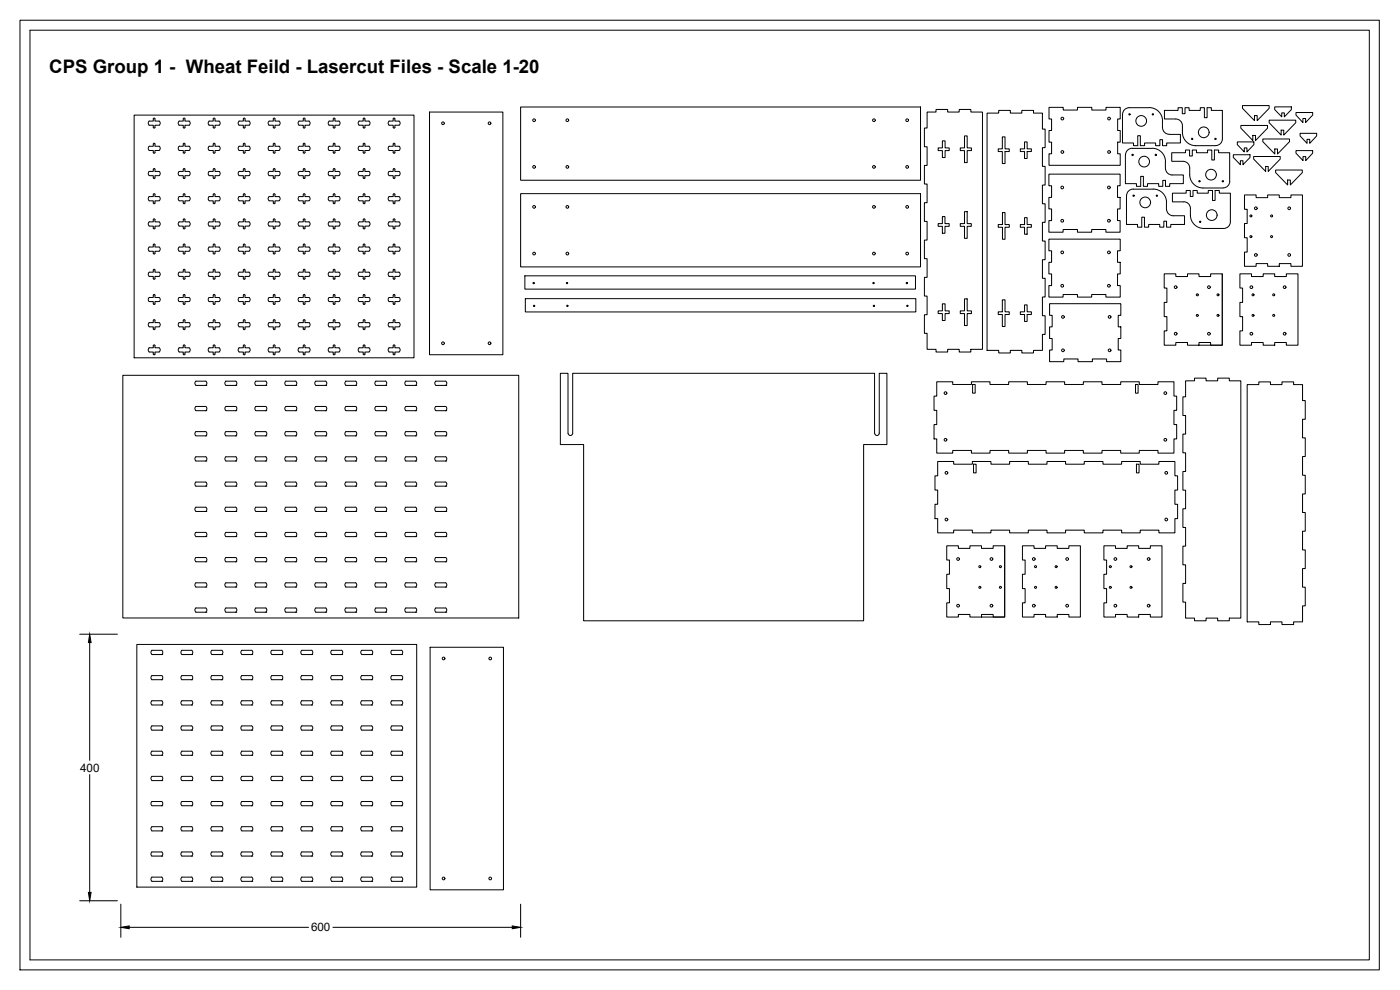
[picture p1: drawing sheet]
<svg xmlns="http://www.w3.org/2000/svg" width="420mm" height="297mm" viewBox="0 0 420 297" stroke-linecap="round" stroke-linejoin="round" font-family="sans-serif">
<defs><g id="words">
<text font-size="5.6" x="14.8" y="21.9">CPS Group 1 - Wheat Feild - Lasercut Files - Scale 1-20</text>
<g font-size="3.5">
<text x="24.1" y="231.5">400</text>
<text x="93.3" y="279.5">600</text>
</g>
</g></defs>
<!-- layer: 0 -->
<g fill="none" stroke="#000" stroke-width=".3">
<path d="M6 6.1h407.9v284.9h-407.9zM9 9.1h402v278.9h-402zM40.3 34.5h83.9v72.9h-83.9zM47.8 36.3l.2 .4-.1 .7-1.4 .2v.6l-.2 .3-.3-.3v-.6h-1.2l-.3-.4 .3-.9h1.2v-.8l.3-.1 .2 .3v.6h1.2M53.8 36.3h1.2v-.8l.3-.1 .2 .3v.6h1.3l.2 .9-.2 .4h-1.3v.6l-.2 .3-.3-.3v-.6h-1.2l-.2-.2-.1-.5zM62.8 36.3h1.2v-.8l.3-.1 .2 .1v.8h1.3M62.8 37.6h1.2v.7l.3 .2 .2-.3v-.6h1.3M62.8 36.3l-.3 .6 .3 .7M65.8 36.3l.3 .6-.3 .7M71.8 36.3h1.2l.1-.8h.3l.1 .8 1.4 .2 .1 .7-.2 .4M71.8 37.6h1.2l.1 .7 .2 .2 .2-.2v-.7h1.3M71.8 36.3l-.3 .6 .3 .7"/>
<path d="M80.8 37.6h1.2l.1 .7 .2 .2 .2-.2v-.7h1.3l.2-.9-.3-.4h-1.2l.1-.6-.3-.3-.2 .1-.1 .8-1.4 .2-.1 .7 .3 .4M89.6 36.5l1.4-.2 .1-.8 .2-.1 .2 .3v.6h1.3l.2 .9-.3 .4h-1.2v.6l-.2 .3-.3-.3v-.6h-1.2l-.2-.2zM98.8 36.3h1.2v-.8l.3-.1 .2 .3v.6h1.2l.3 .9-.3 .4h-1.2v.6l-.2 .3-.3-.3v-.6h-1.2l-.2-.2-.1-.5zM107.8 37.6h1.2v.7l.4 .1 .1-.2M107.8 36.3l-.3 .6 .3 .7M109.5 35.7v.6h1.2l.4 .6-.3 .7h-1.3v.6M109.5 35.7l-.1-.2h-.4v.8h-1.2M116.8 37.6h1.2v.7l.4 .1 .1-.2M116.8 36.3l-.3 .6 .3 .7M118.5 35.7v.6l1.4 .2 .2 .7-.3 .4M118.5 35.7l-.1-.2h-.4v.8h-1.2M119.8 37.6h-1.3v.6"/>
<path d="M128.9 33.6h22v72.8h-22zM156.2 32.1h120.1v22h-120.1zM278.2 33.6h2.7v-.8h3.5v.8h3.5v-.8h3.5v.8h3.5v71.2h-3.5v.8h-3.5v-.8h-3.5v.8h-3.5v-.8h-2.7v-4.8h-.8v-5.6h.8v-5.6h-.8v-5.6h.8v-5.6h-.8v-5.6h.8v-5.6h-.8v-5.6h.8v-5.6h-.8v-5.6h.8v-5.6h-.8v-5.6h.8zM296.2 33.9h3.5v-.8h3.5v.8h3.5v-.8h3.5v.8h2.6v4.8h.9v5.6h-.9v5.6h.9v5.6h-.9v5.6h.9v5.6h-.9v5.6h.9v5.6h-.9v5.6h.9v5.6h-.9v5.6h.9v5.6h-.9v4.8h-2.6v.8h-3.5v-.8h-3.5v.8h-3.5v-.8h-3.5zM314.8 32.2h4.3v.8h4.3v-.8h4.3v.8h4.2v-.8h4.3v3.5h-.8v3.5h.8v3.5h-.8v3.4h.8v3.5h-21.4v-3.5h.8v-3.4h-.8v-3.5h.8v-3.5h-.8zM344.9 32.3h-6a2.05 2.05 0 0 0-2 2v8.6h3.3v.8h1.3v-3h.7v3h1.3v-.8h3.3v.8h1.3v-1.8h.8v1.8h1.2v-.8h4.2v-2.6h-3.4a2.06 2.06 0 0 1-2-2M344.9 32.3a4 4 0 0 1 4 4v2M354.9 37.7a1.99 1.99 0 0 0-2.1-2h-3.3v-2.6h4.1v-.8h1.2v1.8h.8v-1.8h1.3v.8h3.3v-.8h1.3v3h.8v-3h1.2v.8h3.4v8.6a1.99 1.99 0 0 1-2 2M354.9 37.7a5.5 5.5 0 0 0 1.1 4.8 4 4 0 0 0 2.9 1.2h5.9M372.4 37.6h8v.9l-3.6 3.7v-1.6h-.8v1.6l-3.6-3.7zM372.9 31.7h8v.8l-3.6 3.7v-1.5h-.8v1.5l-3.6-3.7zM380.9 36.1h8v.7l-3.6 3.7v-1.4h-.8v1.4l-3.6-3.7z"/>
<path d="M382.6 32.1h5v.8l-2.2 2.2v-1.2h-.7v1.2l-2.1-2.2zM388.9 33.8h5v.7l-2.1 2.3v-1.2h-.8v1.2l-2.1-2.3zM44.8 45.2h1.2v.7l.3 .1 .2-.1v-.7h1.3M44.8 51.4l-.3 .4 .1 .7 .2 .2h1.2v.8l.3 .1 .2-.1v-.8h1.3l.1-.2 .1-.7-.2-.4M46 50.8l.3-.2 .2 .2M46 50.8v.6h-1.2M46.5 50.8v.6h1.2M47.7 59h-1.2v-.6l-.2-.3-.3 .1v.8h-1.2l-.3 .6 .1 .4 1.4 .3v.6M47.7 43.9h-1.2v-.8l-.4-.1-.1 .9-1.4 .1-.1 .7 .3 .4M47.8 59l.2 .4-.1 .6-.1 .2-1.3 .1v.6M47.8 43.9l.3 .6-.3 .6M53.8 45.2h1.2v.7l.3 .1 .2-.1v-.7h1.3"/>
<path d="M53.8 45.1l-.3-.4 .1-.7 1.4-.1v-.8l.3-.1 .2 .2v.7l1.4 .1 .1 .7-.2 .4M53.8 51.4l-.3 .4 .1 .7 .2 .2h1.2v.8l.3 .1 .2-.1v-.8h1.3l.1-.2 .1-.7-.2-.4M55 50.8l.3-.2 .2 .2M55 50.8v.6h-1.2M55.5 50.8v.6h1.3M62.8 59h1.2v-.8l.3-.1 .2 .1v.8h1.3M62.8 43.9h1.2v-.8l.3-.1 .2 .1v.8h1.3M62.8 45.2h1.2v.7l.3 .1 .2-.1v-.7h1.3M62.8 52.7h1.2v.8l.3 .1 .2-.3v-.6h1.3M62.8 59l-.3 .6 .3 .6M62.8 43.9l-.3 .6 .3 .6M62.8 51.4l-.3 .6 .3 .7"/>
<path d="M64 50.8l.3-.2 .2 .2M64 50.8v.6h-1.2M64.5 50.8v.6h1.3M65.8 59l.3 .6-.3 .6M65.8 43.9l.3 .6-.3 .6M65.8 51.4l.3 .6-.3 .7M71.8 52.7h1.2l.1 .8 .2 .1 .2-.1v-.8h1.3M71.8 43.9h1.2l.1-.8 .3-.1 .1 .9 1.4 .1 .1 .7-.2 .4M71.8 45.2h1.2l.1 .7 .2 .1 .2-.1v-.7h1.3M71.8 59h1.2l.1-.8 .3-.1 .1 .9 1.4 .1 .1 .7-.2 .4M71.8 51.4l-.3 .6 .3 .7M71.8 43.9l-.3 .6 .3 .6"/>
<path d="M71.8 59l-.3 .6 .3 .6M73 50.8l.3-.2 .3 .2M73 50.8v.6h-1.2M73.5 50.8v.6h1.3M74.8 51.4l.3 .6-.3 .7M80.8 45.2h1.2l.1 .7 .2 .1 .2-.1v-.7h1.2M80.8 45.1l-.3-.4 .1-.7 1.4-.1 .1-.8 .2-.1 .3 .2-.1 .7 1.4 .1 .1 .7-.2 .4M80.8 51.4l-.3 .6 .3 .7M82 50.8l.3-.2 .3 .2M82 50.8v.6h-1.2M82.5 50.8v.6h1.2M83.8 51.4l.2 .4-.1 .7-.1 .2h-1.3l-.1 .9-.3-.1-.1-.8h-1.2"/>
<path d="M89.7 45.2h1.3l.1 .7 .2 .1 .2-.1v-.7h1.2M89.8 45.1l-.3-.4 .1-.7 1.4-.1 .1-.8 .2-.1 .2 .2v.7l1.4 .1 .1 .7-.2 .4M89.8 51.4l-.3 .4 .1 .7 .1 .2h1.3l.1 .8 .2 .1 .2-.1v-.8h1.3l.1-.2 .1-.7-.2-.4M91 50.8l.3-.2 .2 .2M91 50.8v.6h-1.2M91.5 50.8v.6h1.2M98.8 45.2h1.2v.7l.3 .1 .2-.1v-.7h1.2M98.8 45.1l-.3-.4 .1-.7 1.4-.1v-.8l.3-.1 .2 .2v.7l1.4 .1 .1 .7-.2 .4M98.8 51.4l-.3 .4 .1 .7 .2 .2h1.2v.8l.3 .1 .2-.1v-.8h1.3l.1-.2 .1-.7-.3-.4M100 50.8l.3-.2 .2 .2M100 50.8v.6h-1.2M100.5 50.8v.6h1.2"/>
<path d="M107.8 52.7h1.2v.8l.4 .1 .1-.3M107.8 45.2h1.2v.7l.4 .1 .1-.3M107.8 51.4l-.3 .6 .3 .7M107.8 43.9l-.3 .6 .3 .6M107.8 59l-.3 .6 .3 .6M109 50.8l.3-.2 .2 .2M109 50.8v.6h-1.2M109.5 50.8v.6h1.2M109.5 43.3v.6l1.4 .1 .1 .7-.2 .4M109.5 58.4v.6h1.2l.4 .6-.3 .6-1.3 .1v.6M109.5 43.2l-.1-.2-.4 .1v.8h-1.2M109.5 58.4l-.1-.3-.4 .1v.8h-1.2"/>
<path d="M110.7 45.2h-1.2v.6M110.7 51.4l.3 .4-.1 .7-.1 .2h-1.3v.6M116.8 52.7h1.2v.8l.4 .1 .1-.3M116.8 45.2h1.2v.7l.4 .1 .1-.3M116.8 59l-.3 .6 .3 .6M116.8 51.4l-.3 .6 .3 .7M116.8 43.9l-.3 .6 .3 .6M118 50.8l.3-.2 .2 .2M118 50.8v.6h-1.2M118.5 58.4v.6l1.4 .1 .2 .7-.3 .4M118.5 50.8v.6h1.2M118.5 43.3v.6l1.4 .1 .2 .7-.3 .4"/>
<path d="M118.5 58.4l-.1-.3-.4 .1v.8h-1.2M118.5 43.2l-.1-.2-.4 .1v.8h-1.2M119.8 52.7h-1.3v.6M119.8 45.2h-1.3v.6M119.8 51.4l.3 .6-.3 .7M156.2 58.1h120.1v22h-120.1zM282.8 42.3h.8v2.1h1.3v.8h-1.3v2.1h-.8v-2.1h-1.2v-.8h1.2zM289.5 40.8h.8v3.6h1.2v.8h-1.2v3.6h-.8v-3.6h-1.3v-.8h1.3zM300.8 41.1h.8v3.6h1.3v.8h-1.3v3.6h-.8v-3.6h-1.2v-.8h1.2zM307.5 42.6h.8v2.1h1.2v.8h-1.2v2.1h-.8v-2.1h-1.3v-.8h1.3zM314.8 52.2h21.4v3.5h-.8v3.5h.8v3.5h-.8v3.5h.8v3.5h-4.3v-.8h-4.3v.8h-4.2v-.8h-4.3v.8h-4.3v-3.5h.8v-3.5h-.8v-3.5h.8v-3.5h-.8zM337.7 46.5v8.6h3.4v.8h1.2v-3h.8v3h1.3v-.8h3.3v.8h1.3v-1.8h.8v1.8h1.2v-.8h4.1v-2.6h-3.3"/>
<path d="M339.8 44.5h6M339.8 44.5a1.99 1.99 0 0 0-2 2M340.1 56.8h6M340.1 56.7a2.05 2.05 0 0 0-2 2v8.6h3.3v.9h1.3v-3h.8v3h1.2v-.9h3.4v.9h1.2v-1.8h.8v1.8h1.3v-.9h4.1v-2.6h-3.4a1.99 1.99 0 0 1-2-2v-2M345.8 44.5a4 4 0 0 1 4 4M346.1 56.7a4 4 0 0 1 4 4M349.7 48.5v2M349.8 50.5a1.99 1.99 0 0 0 2 2M357 52.4a3.6 3.6 0 0 0-.5-3.4l-1.5-.6h-3.4v-2.6h4.2v-.8h1.2v1.8h.8v-1.8h1.3v.8h3.3v-.8h1.3v3h.8v-3h1.2v.8h3.3v8.6a1.93 1.93 0 0 1-1.9 2M357 52.4a4 4 0 0 0 4.1 4h6M370.1 46.4h5v.8l-2.1 2.2v-1.2h-.7v1.2l-2.2-2.2zM371.3 42.6h5v.8l-2.1 2.2v-1.2h-.8v1.2l-2.1-2.2z"/>
<path d="M373.5 58.5h3.5v.8h3.4v-.8h3.5v.8h3.5v-.8h3.5v21.4h-3.5v-.8h-3.5v.8h-3.5v-.8h-3.4v.8h-3.5v-4.3h.8v-4.3h-.8v-4.2h.8v-4.3h-.8zM376.2 47h8v.7l-3.6 3.7v-1.4h-.8v1.4l-3.6-3.7zM379 41.7h8v.8l-3.6 3.7v-1.5h-.8v1.5l-3.6-3.7zM382.8 51h8v.8l-3.6 3.7v-1.5h-.8v1.5l-3.6-3.7zM388.9 45.2h5v.8l-2 2.2v-1.2h-.8v1.2l-2.2-2.2zM390.2 40h4.9v.8l-2 2.2v-1.2h-.8v1.2l-2.1-2.2zM44.8 75.4h1.2v.7l.3 .1 .2-.1v-.7h1.3M46 60.9l.3 .2 .2-.2M47.7 74.1h-1.2v-.8l-.4-.1-.1 .9-1.4 .2-.1 .7 .3 .4M47.8 74.1l.3 .6-.3 .7M47.8 66.6l.2 .3-.1 .7-.1 .2h-1.3v.8l-.2 .1-.3-.1v-.8h-1.2l-.3-.4 .3-.8h1.2v-.8l.3-.1 .2 .2v.7h1.2M53.8 66.6h1.2v-.8l.3-.1 .2 .2v.7h1.3l.2 .8-.2 .4h-1.3v.8l-.2 .1-.3-.1v-.8l-1.4-.2-.1-.4z"/>
<path d="M53.8 75.4h1.2v.7l.3 .1 .2-.1v-.7h1.3M53.8 75.4l-.3-.4 .1-.7 1.4-.2v-.8l.3-.1 .2 .3v.6l1.4 .2 .1 .7-.2 .4M55 60.9v-.6l-1.2-.1-.3-.6 .3-.6h1.2v-.8l.3-.1 .2 .3v.6h1.3l.3 .6-.3 .6-1.3 .1v.6M55 60.9l.3 .2 .2-.2M62.8 74.1h1.2v-.8l.3-.1 .2 .1v.8h1.3M62.8 75.4h1.2v.7l.3 .1 .2-.1v-.7h1.3M62.8 60.3h1.2v.6M62.8 66.6h1.2v-.8l.3-.1 .2 .1v.8h1.3M62.8 67.8h1.2v.8l.3 .1 .2-.1v-.8h1.3M62.8 74.1l-.3 .6 .3 .7M62.8 66.6l-.3 .6 .3 .6M64 60.9l.3 .2 .2-.2"/>
<path d="M65.8 60.3h-1.3v.6M65.8 74.1l.3 .6-.3 .7M65.8 66.6l.3 .6-.3 .6M71.8 66.6h1.2l.1-.8 .3-.1 .1 .9 1.4 .1 .1 .7-.2 .4M71.8 67.8h1.2l.1 .8 .2 .1 .2-.1v-.8h1.3M71.8 60.3h1.2v.6M71.8 74.1h1.2l.1-.8 .3-.1 .1 .9 1.4 .2 .1 .7-.2 .4M71.8 75.4h1.2l.1 .7 .2 .1 .2-.1v-.7h1.3M71.8 66.6l-.3 .6 .3 .6M71.8 74.1l-.3 .6 .3 .7M73 60.9l.3 .2 .3-.2M74.8 60.3h-1.3v.6"/>
<path d="M80.8 75.4h1.2l.1 .7 .2 .1 .2-.1v-.7h1.2M80.8 60.3h1.2v.6M80.8 75.4l-.3-.4 .1-.7 1.4-.2 .1-.8 .2-.1 .3 .3-.1 .6 1.4 .2 .1 .7-.2 .4M80.8 60.2l-.3-.4 .1-.7 1.4-.1 .1-.8 .3-.1 .1 .9h1.2l.4 .6-.3 .6-1.3 .1v.6M80.8 67.8l-.3-.4 .1-.7 1.4-.1 .1-.8 .2-.1 .3 .2-.1 .7h1.2l.3 .3-.2 .9h-1.3l-.1 .8h-.3l-.1-.8h-1.2M82 60.9l.3 .2 .3-.2M89.6 66.7l1.4-.1 .1-.8 .2-.1 .2 .2v.7h1.3l.2 .8-.3 .4h-1.2v.8l-.2 .1-.2-.1-.1-.8h-1.2l-.2-.2zM89.7 75.4h1.3l.1 .7 .2 .1 .2-.1v-.7h1.2M89.8 75.4l-.3-.4 .1-.7 1.4-.2 .1-.8 .2-.1 .2 .3v.6l1.4 .2 .1 .7-.2 .4M91 60.9v-.6l-1.2-.1-.3-.6 .3-.6h1.2l.1-.8 .2-.1 .2 .3v.6h1.2l.4 .6-.3 .6-1.3 .1v.6M91 60.9l.3 .2 .2-.2M98.8 75.4h1.2v.7l.3 .1 .2-.1v-.7h1.2"/>
<path d="M98.8 66.6h1.2v-.8l.3-.1 .2 .2v.7h1.2l.3 .8-.3 .4h-1.2v.8l-.2 .1-.3-.1v-.8l-1.4-.2-.1-.4zM98.8 75.4l-.3-.4 .1-.7 1.4-.2v-.8l.3-.1 .2 .3v.6l1.4 .2 .1 .7-.2 .4M100 60.9v-.6l-1.2-.1-.3-.6 .3-.6h1.2v-.8l.3-.1 .2 .3v.6h1.2l.4 .6-.3 .6-1.3 .1v.6M100 60.9l.3 .2 .2-.2M107.8 67.8h1.2v.8h.4l.1-.2M107.8 60.3h1.2v.6M107.8 75.4h1.2v.7l.4 .1 .1-.2M107.8 66.6l-.3 .6 .3 .6M107.8 74.1l-.3 .6 .3 .7M109 60.9l.3 .2 .2-.2M109.5 65.9v.7h1.2l.4 .6-.3 .6h-1.3v.6M109.5 73.5v.6l1.4 .2 .1 .7-.2 .4"/>
<path d="M109.5 65.9l-.1-.2-.4 .1v.8h-1.2M109.5 73.5l-.1-.3-.4 .1v.8h-1.2M110.7 75.4h-1.2v.6M116.8 75.4h1.2v.7l.4 .1 .1-.2M116.8 67.8h1.2v.8h.4l.1-.2M116.8 60.3h1.2v.6M116.8 74.1l-.3 .6 .3 .7M116.8 66.6l-.3 .6 .3 .6M118 60.9l.3 .2 .2-.2M118.5 73.5v.6l1.4 .2 .2 .7-.3 .4M118.5 65.9v.7l1.4 .1 .2 .7-.3 .4M118.5 73.5l-.1-.3-.4 .1v.8h-1.2"/>
<path d="M118.5 65.9l-.1-.2-.4 .1v.8h-1.2M119.8 75.4h-1.3v.6M119.8 67.8h-1.3v.6M119.8 60.3h-1.3v.6M282.8 65h.8v2.1h1.3v.8h-1.3v2.1h-.8v-2.1h-1.2v-.8h1.2zM289.5 63.5h.8v3.6h1.2v.8h-1.2v3.6h-.8v-3.6h-1.3v-.8h1.3zM300.8 63.8h.8v3.6h1.3v.8h-1.3v3.6h-.8v-3.6h-1.2v-.8h1.2zM307.5 65.3h.8v2.1h1.2v.8h-1.2v2.1h-.8v-2.1h-1.3v-.8h1.3zM314.8 71.8h21.4v3.4h-.8v3.5h.8v3.5h-.8v3.5h.8v3.4h-4.3v-.7h-4.3v.7h-4.2v-.7h-4.3v.7h-4.3v-3.4h.8v-3.5h-.8v-3.5h.8v-3.5h-.8zM357.3 62.5a1.94 1.94 0 0 0-2.1-1.9h-3.3v-2.6h4.1v-.9h1.2v1.8h.8v-1.8h1.3v.9h3.3v-.9h1.3v3h.8v-3h1.2v.9h3.4v8.6a1.99 1.99 0 0 1-2 1.9h-6.1a4 4 0 0 1-3.9-4v-2M44.8 89.3h1.2v-.8l.3-.2 .2 .3v.7h1.2M44.8 89.2l-.3 .4 .1 .7 .2 .2h1.2v.6"/>
<path d="M46 91.1l.3 .3 .2-.3M46 81.1l.3-.3 .2 .3M46 81.1v.6h-1.2l-.3 .6 .3 .6h1.2l.1 .9 .4-.1v-.8h1.3l.1-.2 .1-.7-.2-.3M46.5 81.1v.6h1.2M47.8 89.2l.2 .4-.1 .7-.1 .2h-1.3v.6M47.8 96.8l.2 .4-.1 .7-.1 .2h-1.3v.7l-.2 .1-.3-.1v-.7l-1.2-.1-.3-.3 .3-.9h1.2v-.8l.3-.1 .2 .2v.7h1.2M53.8 96.8h1.2v-.8l.3-.1 .2 .2v.7h1.3l.2 .9-.2 .4h-1.3v.7l-.2 .1-.3-.1v-.7l-1.4-.2-.1-.5zM53.8 89.3h1.2v-.8l.3-.2 .2 .3v.7h1.3M53.8 89.2l-.3 .4 .1 .7 .2 .2h1.2v.6M55 81.1l.3-.3 .2 .3M55 81.1v.6h-1.2l-.3 .6 .3 .6h1.2v.8l.3 .1 .2-.1v-.8h1.3l.3-.6-.3-.6h-1.3v-.6M55 91.1l.3 .3 .2-.3"/>
<path d="M56.8 89.2l.2 .4-.1 .7-.1 .2h-1.3v.6M62.8 89.3h1.2v-.8l.3-.2 .2 .2v.8h1.3M62.8 90.5h1.2v.6M62.8 82.9h1.2v.8l.3 .1 .2-.2v-.7h1.3M62.8 96.8h1.2v-.8l.3-.1 .2 .1v.8h1.3M62.8 98.1h1.2v.7l.3 .1 .2-.1v-.7h1.3M62.8 89.2l-.3 .7 .3 .6M62.8 81.7l-.3 .6 .3 .6M62.8 96.8l-.3 .6 .3 .6M64 91.1l.3 .3 .2-.3M64 81.1l.3-.3 .2 .3M64 81.1v.6h-1.2"/>
<path d="M64.5 81.1v.6h1.3M65.8 90.5h-1.3v.6M65.8 89.2l.3 .7-.3 .6M65.8 81.7l.3 .6-.3 .6M65.8 96.8l.3 .6-.3 .6M71.8 96.8h1.2l.1-.8 .3-.1 .1 .9 1.4 .2 .1 .7-.2 .3M71.8 98.1h1.2l.1 .7 .2 .1 .2-.1v-.7h1.3M71.8 82.9h1.2l.1 .8 .2 .1 .2-.1v-.8h1.3M71.8 89.3h1.2l.1-.8 .2-.2 .3 .3-.1 .7h1.3M71.8 90.5h1.2v.6M71.8 96.8l-.3 .6 .3 .6M71.8 81.7l-.3 .6 .3 .6"/>
<path d="M71.8 89.2l-.3 .7 .3 .6M73 81.1l.3-.3 .3 .3M73 81.1v.6h-1.2M73 91.1l.3 .3 .3-.3M73.5 81.1v.6l1.4 .1 .1 .7-.2 .4M74.8 90.5h-1.3v.6M74.8 89.2l.3 .7-.3 .6M80.8 90.5h1.2v.6M80.8 98l-.3-.3 .1-.7 1.4-.2 .1-.8 .2-.1 .3 .2-.1 .7h1.2l.3 .4-.2 .8-1.3 .1-.1 .8-.3-.1-.1-.7h-1.2M80.8 89.2l-.3 .7 .3 .6M80.8 89.3h1.2l.1-.8 .2-.2 .3 .3-.1 .7h1.2M82 91.1l.3 .3 .3-.3"/>
<path d="M82 81.1l.3-.3 .3 .3M82 81.1v.6h-1.2l-.2 .1-.1 .7 .3 .4M82.5 81.1v.6l1.4 .1 .1 .7-.2 .4h-1.3v.8l-.2 .1-.2-.1-.1-.8h-1.2M83.8 89.2l.2 .4-.1 .7-.1 .2h-1.3v.6M89.6 97l1.4-.2 .1-.8 .2-.1 .2 .2v.7h1.3l.2 .9-.3 .4h-1.2v.7l-.2 .1-.2-.1-.1-.7-1.2-.1-.2-.1zM89.8 89.2l-.3 .4 .1 .7 .1 .2h1.3v.6M89.8 89.3h1.2l.1-.8 .2-.2 .2 .3v.7h1.2M91 81.1l.3-.3 .2 .3M91 81.1v.6h-1.2l-.3 .6 .2 .6h1.3l.1 .8 .2 .1 .2-.1v-.8h1.3l.3-.6-.4-.6h-1.2v-.6M91 91.1l.3 .3 .2-.3M92.8 89.2l.2 .4-.1 .7-.1 .2h-1.3v.6M98.8 89.3h1.2v-.8l.3-.2 .2 .3v.7h1.2"/>
<path d="M98.8 96.8h1.2v-.8l.3-.1 .2 .2v.7h1.2l.3 .9-.3 .4h-1.2v.7l-.2 .1-.3-.1v-.7l-1.4-.2-.1-.5zM98.8 89.2l-.3 .4 .1 .7 .2 .2h1.2v.6M100 91.1l.3 .3 .2-.3M100 81.1l.3-.3 .2 .3M100 81.1v.6h-1.2l-.3 .6 .3 .6h1.2v.8l.3 .1 .2-.1v-.8h1.3l.3-.6-.4-.6h-1.2v-.6M101.7 89.2l.3 .4-.1 .7-.1 .2h-1.3v.6M107.8 98.1h1.2v.7l.4 .1 .1-.2M107.8 82.9h1.2v.8l.4 .1 .1-.2M107.8 90.5h1.2v.6M107.8 96.8l-.3 .6 .3 .6M107.8 81.7l-.3 .6 .3 .6M107.8 89.2l-.3 .7 .3 .6"/>
<path d="M109 81.1l.3-.3 .2 .3M109 81.1v.6h-1.2M109 91.1l.3 .3 .2-.3M109.5 96.2v.6h1.2l.4 .6-.3 .6-1.3 .1v.6M109.5 81.1v.6h1.2l.4 .6-.3 .6h-1.3v.7M109.5 88.6v.7h1.2M109.5 96.1l-.1-.2-.4 .1v.8h-1.2M109.5 88.6l-.1-.2-.4 .1v.8h-1.2M110.7 89.2l.3 .4-.1 .7-.1 .2h-1.3v.6M116.8 90.5h1.2v.6M116.8 82.9h1.2v.8l.4 .1 .1-.2M116.8 98.1h1.2v.7l.4 .1 .1-.2"/>
<path d="M116.8 89.2l-.3 .7 .3 .6M116.8 81.7l-.3 .6 .3 .6M116.8 96.8l-.3 .6 .3 .6M118 91.1l.3 .3 .2-.3M118 81.1l.3-.3 .2 .3M118 81.1v.6h-1.2M118.5 88.6v.7h1.2M118.5 81.1v.6l1.4 .1 .2 .7-.3 .4M118.5 96.2v.6l1.4 .2 .2 .7-.3 .3M118.5 88.6l-.1-.2-.4 .1v.8h-1.2M118.5 96.1l-.1-.2-.4 .1v.8h-1.2M119.8 90.5h-1.3v.6"/>
<path d="M119.8 82.9h-1.3v.7M119.8 98.1h-1.3v.6M119.8 89.2l.3 .7-.3 .6M157.5 82.8h117.2v3.9h-117.2zM157.7 89.6h117.1v4h-117.1zM282.8 91.2h.8v2.1h1.3v.8h-1.3v2.1h-.8v-2.1h-1.2v-.8h1.2zM289.5 89.7h.8v3.6h1.2v.8h-1.2v3.6h-.8v-3.6h-1.3v-.8h1.3zM300.8 90h.8v3.6h1.3v.8h-1.3v3.6h-.8v-3.6h-1.2v-.8h1.2zM307.5 91.5h.8v2.1h1.2v.8h-1.2v2h-.8v-2h-1.3v-.8h1.3zM315 91.1h21.4v3.5h-.8v3.5h.8v3.5h-.8v3.4h.8v3.5h-4.3v-.8h-4.3v.8h-4.3v-.8h-4.2v.8h-4.3v-3.5h.8v-3.4h-.8v-3.5h.8v-3.5h-.8zM349.4 82.2h3.5v.8h3.5v-.8h3.4v.8h3.5v-.8h3.5v21.4h-3.5v-.8h-3.5v.8h-3.4v-.8h-3.5v.8h-3.5v-4.3h.8v-4.3h-.8v-4.3h.8v-4.3h-.8zM366.8 82.2v21.4h-7"/>
<path d="M372.1 82.2h3.5v.8h3.5v-.8h3.5v.8h3.4v-.8h3.5v21.4h-3.5v-.8h-3.4v.8h-3.5v-.8h-3.5v.8h-3.5v-4.3h.8v-4.3h-.8v-4.3h.8v-4.3h-.8zM36.9 112.6h118.8v72.8h-118.8zM44.8 105.6h1.2v.7l.3 .2 .2-.2v-.7h1.3M47.7 104.4h-1.2v-.8l-.4-.1-.1 .9-1.4 .1-.1 .7 .3 .4M47.8 104.3l.3 .7-.3 .6M53.8 105.6h1.2v.7l.3 .2 .2-.2v-.7h1.3M53.8 105.6l-.3-.4 .1-.7 1.4-.1v-.8l.3-.1 .2 .2v.7l1.4 .1 .1 .7-.2 .4M58.8 114.4h3l.3 .6-.3 .6M58.8 115.6h3M58.8 114.4l-.3 .6 .3 .6M61.8 115.6h.1M62.8 104.4h1.2v-.8l.3-.1 .2 .1v.8h1.3"/>
<path d="M62.8 105.6h1.2v.7l.3 .2 .2-.2v-.7h1.3M62.8 104.3l-.3 .7 .3 .6M65.8 104.3l.3 .7-.3 .6M67.8 114.4h3l.3 .6-.3 .6M67.8 115.6h3M67.8 114.4l-.3 .6 .3 .6M70.8 115.6h.1M71.8 104.4h1.2l.1-.8 .3-.1 .1 .9 1.4 .1 .1 .7-.2 .4M71.8 105.6h1.2l.1 .7 .2 .2 .2-.2v-.7h1.3M71.8 104.3l-.3 .7 .3 .6M76.8 114.4h3l.3 .6-.3 .6M76.8 114.4l-.3 .6 .3 .6h3"/>
<path d="M79.8 115.6h.1M80.8 105.6h1.2l.1 .7 .2 .2 .2-.2v-.7h1.2M80.8 105.6l-.3-.4 .1-.7 1.4-.1 .1-.8 .2-.1 .3 .2-.1 .7 1.4 .1 .1 .7-.2 .4M85.8 114.4l-.3 .6 .3 .6h3M85.8 114.4h3l.3 .6-.3 .6M88.8 115.6h.1M89.7 105.6h1.3l.1 .7 .2 .2 .2-.2v-.7h1.2M89.8 105.6l-.3-.4 .1-.7 1.4-.1 .1-.8 .2-.1 .2 .2v.7l1.4 .1 .1 .7-.2 .4M94.8 114.4h3l.2 .8-.2 .4h-3l-.3-.6zM97.8 115.6h.1M98.8 105.6h1.2v.7l.3 .2 .2-.2v-.7h1.2M98.8 105.6l-.3-.4 .1-.7 1.4-.1v-.8l.3-.1 .2 .2v.7l1.4 .1 .1 .7-.2 .4"/>
<path d="M103.8 115.6h3M103.8 114.4h3l.3 .6-.3 .6M103.8 114.4l-.3 .6 .3 .6M106.8 115.6h.1M107.8 105.6h1.2v.7l.4 .1 .1-.2M107.8 104.3l-.3 .7 .3 .6M109.5 103.8v.6l1.4 .1 .1 .7-.2 .4M109.5 103.7l-.1-.2-.4 .1v.8h-1.2M110.7 105.6h-1.2v.6M112.8 114.4h3l.3 .6-.3 .6M112.8 114.4l-.3 .6 .3 .6h2.9M115.7 115.6h.1"/>
<path d="M116.8 105.6h1.2v.7l.4 .1 .1-.2M116.8 104.3l-.3 .7 .3 .6M118.5 103.8v.6l1.4 .1 .2 .7-.3 .4M118.5 103.7l-.1-.2-.4 .1v.8h-1.2M119.8 105.6h-1.3v.6M121.8 114.4h2.9l.3 .8-.2 .4h-3l-.3-.6zM124.8 115.6h.1M130.8 114.4h2.9l.4 .3v.5l-.3 .4h-3l-.3-.6zM133.8 115.6h.1M281.1 114.5h4.8v.9h5.6v-.9h5.6v.9h5.6v-.9h5.6v.9h5.6v-.9h5.6v.9h5.6v-.9h5.6v.9h5.6v-.9h5.6v.9h5.6v-.9h4.8v4.4h.8v4.2h-.8v4.3h.8v4.3h-.8v4.3h-4.8v-.9h-5.6v.9h-5.6v-.9h-5.6v.9h-5.6v-.9h-5.6v.9h-5.6v-.9h-5.6v.9h-5.6v-.9h-5.6v.9h-5.6v-.9h-5.6v.9h-4.8v-4.3h-.8v-4.3h.8v-4.3h-.8v-4.2h.8zM291.9 115.4h.8v2.6h-.8zM340.8 115.4h.8v2.6h-.8z"/>
<path d="M355.8 114.3h2.7v-.8h3.5v.8h3.4v-.8h3.5v.8h3.5v71.2h-3.5v.8h-3.5v-.8h-3.4v.8h-3.5v-.8h-2.7v-4.8h-.8v-5.7h.8v-5.5h-.8v-5.6h.8v-5.6h-.8v-5.7h.8v-5.5h-.8v-5.6h.8v-5.6h-.8v-5.7h.8v-5.5h-.8v-5.6h.8zM374.3 115.4h3.5v-.8h3.5v.8h3.4v-.8h3.5v.8h2.7v4.8h.8v5.6h-.8v5.6h.8v5.6h-.8v5.6h.8v5.6h-.8v5.6h.8v5.6h-.8v5.6h.8v5.6h-.8v5.6h.8v5.6h-.8v4.8h-2.7v.8h-3.5v-.8h-3.4v.8h-3.5v-.8h-3.5zM58.8 137.1l3-.1 .3 .7-.3 .6M58.8 129.5h3l.3 .6-.3 .6M58.8 122l3-.1 .3 .7-.3 .6M58.8 138.3h3M58.8 130.8h3M58.8 123.2h3M58.8 137l-.3 .7 .3 .6M58.8 129.5l-.3 .6 .3 .6M58.8 121.9l-.3 .7 .3 .6M61.8 138.3h.1"/>
<path d="M61.8 130.8h.1M61.8 123.2h.1M67.8 137.1l3-.1 .3 .7-.3 .6M67.8 129.5h3l.3 .6-.3 .6M67.8 122l3-.1 .3 .7-.3 .6M67.8 138.3h3M67.8 130.8h3M67.8 123.2h3M67.8 137l-.3 .7 .3 .6M67.8 129.5l-.3 .6 .3 .6M67.8 121.9l-.3 .7 .3 .6M70.8 138.3h.1"/>
<path d="M70.8 130.8h.1M70.8 123.2h.1M76.8 137.1l3-.1 .3 .7-.3 .6M76.8 129.5h3l.3 .6-.3 .6M76.8 122l3-.1 .3 .7-.3 .6M76.8 138.3h3M76.8 137l-.3 .7 .3 .6M76.8 129.5l-.3 .6 .3 .6 3 .1M76.8 121.9l-.3 .7 .3 .6h3M79.8 138.3h.1M79.8 130.8h.1M79.8 123.2h.1"/>
<path d="M85.8 138.3h3M85.8 137l-.3 .7 .3 .6M85.8 129.5l-.3 .6 .3 .6 3 .1M85.8 121.9l-.3 .7 .3 .6h3M85.8 137.1l3-.1 .3 .7-.3 .6M85.8 129.5h3l.3 .6-.3 .6M85.8 122l3-.1 .3 .7-.3 .6M88.8 138.3h.1M88.8 130.8h.1M88.8 123.2h.1M94.8 138.3h3M94.8 138.3l-.3-.6 .3-.7 3 .1 .3 .6-.3 .6"/>
<path d="M94.8 129.5h3l.2 .9-.2 .3h-3l-.3-.6zM94.8 121.9l3 .1 .2 .8-.2 .4h-3l-.3-.6zM97.8 138.3h.1M97.8 130.8h.1M97.8 123.2h.1M103.8 138.3h3M103.8 130.8h3M103.8 123.2h3M103.8 137.1l3-.1 .3 .7-.3 .6M103.8 129.5h3l.3 .6-.3 .6M103.8 122l3-.1 .3 .7-.3 .6M103.8 137l-.3 .7 .3 .6"/>
<path d="M103.8 129.5l-.3 .6 .3 .6M103.8 121.9l-.3 .7 .3 .6M106.8 138.3h.1M106.8 130.8h.1M106.8 123.2h.1M112.8 137.1l3-.1 .3 .7-.3 .6M112.8 129.5h3l.3 .6-.3 .6M112.8 122l3-.1 .3 .7-.3 .6M112.8 138.3h2.9M112.8 137l-.3 .7 .3 .6M112.8 129.5l-.3 .6 .3 .6 2.9 .1M112.8 121.9l-.3 .7 .3 .6h2.9"/>
<path d="M115.7 138.3h.1M115.7 130.8h.1M115.7 123.2h.1M121.8 138.3h3M121.8 138.3l-.3-.6 .3-.7 2.9 .1 .4 .6-.3 .6M121.8 129.5h2.9l.3 .9-.2 .3h-3l-.3-.6zM121.8 121.9l2.9 .1 .3 .8-.2 .4h-3l-.3-.6zM124.8 138.3h.1M124.8 130.8h.1M124.8 123.2h.1M130.8 138.3h3M130.8 138.3l-.3-.6 .3-.7 2.9 .1 .4 .6-.3 .6"/>
<path d="M130.8 129.5h2.9l.4 .4v.5l-.3 .3h-3l-.3-.6zM130.8 121.9l2.9 .1 .4 .3v.5l-.3 .4h-3l-.3-.6zM133.8 138.3h.1M133.8 130.8h.1M133.8 123.2h.1M170.5 130v-18h-2.3v21.4h7v52.9h84v-52.9h7v-21.4h-2.3v18M170.5 130a.69 .69 0 0 0 .7 .7 .69 .69 0 0 0 .7-.7M171.9 130v-18h90.6v18M262.5 130a.69 .69 0 0 0 .7 .7 .69 .69 0 0 0 .7-.7M281.4 138.5h4.8v.8h5.6v-.8h5.6v.8h5.6v-.8h5.6v.8h5.6v-.8h5.6v.8h5.6v-.8h5.6v.8h5.6v-.8h5.6v.8h5.6v-.8h4.8v4.3h.8v4.2h-.8v4.3h.8v4.3h-.8v4.3h-4.8v-.8h-5.6v.8h-5.6v-.8h-5.6v.8h-5.6v-.8h-5.6v.8h-5.6v-.8h-5.6v.8h-5.6v-.8h-5.6v.8h-5.6v-.8h-5.6v.8h-4.8v-4.3h-.8v-4.3h.8v-4.3h-.8v-4.2h.8zM292.2 139.3h.7v2.6h-.7zM341.1 139.3h.7v2.6h-.7z"/>
<path d="M58.8 159.7h3l.3 .6-.3 .7M58.8 152.2h3l.3 .6-.3 .6M58.8 144.6h3l.3 .7-.3 .6M58.8 153.5h3M58.8 145.9h3M58.8 159.7l-.3 .6 .3 .7M58.8 152.2l-.3 .6 .3 .6M58.8 144.6l-.3 .7 .3 .6M61.8 153.5h.1M61.8 145.9h.1M67.8 159.7h3l.3 .6-.3 .7M67.8 152.2h3l.3 .6-.3 .6"/>
<path d="M67.8 144.6h3l.3 .7-.3 .6M67.8 153.5h3M67.8 145.9h3M67.8 159.7l-.3 .6 .3 .7M67.8 152.2l-.3 .6 .3 .6M67.8 144.6l-.3 .7 .3 .6M70.8 153.5h.1M70.8 145.9h.1M76.8 159.7h3l.3 .6-.3 .7M76.8 152.2h3l.3 .6-.3 .6M76.8 144.6h3l.3 .7-.3 .6M76.8 159.7l-.3 .6 .3 .7h3"/>
<path d="M76.8 152.2l-.3 .6 .3 .6 3 .1M76.8 144.6l-.3 .7 .3 .6h3M79.8 153.5h.1M79.8 145.9h.1M85.8 159.7l-.3 .6 .3 .7h3M85.8 152.2l-.3 .6 .3 .6 3 .1M85.8 144.6l-.3 .7 .3 .6h3M85.8 159.7h3l.3 .6-.3 .7M85.8 152.2h3l.3 .6-.3 .6M85.8 144.6h3l.3 .7-.3 .6M88.8 153.5h.1M88.8 145.9h.1"/>
<path d="M94.8 159.7h3l.2 .9-.2 .4h-3l-.3-.7zM94.8 152.2h3l.2 .8-.2 .4h-3l-.3-.6zM94.8 144.6h3l.2 .9-.2 .4h-3l-.3-.6zM97.8 153.5h.1M97.8 145.9h.1M103.8 153.5h3M103.8 145.9h3M103.8 159.7h3l.3 .6-.3 .7M103.8 152.2h3l.3 .6-.3 .6M103.8 144.6h3l.3 .7-.3 .6M103.8 159.7l-.3 .6 .3 .7M103.8 152.2l-.3 .6 .3 .6"/>
<path d="M103.8 144.6l-.3 .7 .3 .6M106.8 153.5h.1M106.8 145.9h.1M112.8 159.7h3l.3 .6-.3 .7M112.8 152.2h3l.3 .6-.3 .6M112.8 144.6h3l.3 .7-.3 .6M112.8 159.7l-.3 .6 .3 .7h2.9M112.8 152.2l-.3 .6 .3 .6 2.9 .1M112.8 144.6l-.3 .7 .3 .6h2.9M115.7 153.5h.1M115.7 145.9h.1M121.8 159.7h2.9l.3 .9-.2 .4h-3l-.3-.7z"/>
<path d="M121.8 152.2h2.9l.3 .8-.2 .4h-3l-.3-.6zM121.8 144.6h2.9l.3 .9-.2 .4h-3l-.3-.6zM124.8 153.5h.1M124.8 145.9h.1M130.8 159.7h2.9l.4 .4v.5l-.3 .4h-3l-.3-.7zM130.8 152.2h2.9l.4 .4v.4l-.3 .4h-3l-.3-.6zM130.8 144.6h2.9l.4 .4v.5l-.3 .4h-3l-.3-.6zM133.8 153.5h.1M133.8 145.9h.1M58.8 174.9h3l.3 .6-.3 .6M58.8 176.1h3M58.8 168.6h3"/>
<path d="M58.8 167.3h2.9M58.8 161h3M58.8 174.9l-.3 .6 .3 .6M58.8 167.3l-.3 .6 .3 .6M61.8 176.1h.1M61.8 168.6h.1M61.8 161h.1M61.8 167.3l.3 .6-.3 .6M67.8 174.9h3l.3 .6-.3 .6M67.8 176.1h3M67.8 168.6h3M67.8 167.3h3"/>
<path d="M67.8 161h3M67.8 174.9l-.3 .6 .3 .6M67.8 167.3l-.3 .6 .3 .6M70.8 176.1h.1M70.8 168.6h.1M70.8 161h.1M70.8 167.3l.3 .6-.3 .6M76.8 174.9h3l.3 .6-.3 .6M76.8 176.1h3M76.8 168.6h3M76.8 167.3h3M76.8 174.9l-.3 .6 .3 .6"/>
<path d="M76.8 167.3l-.3 .6 .3 .6M79.8 176.1h.1M79.8 168.6h.1M79.8 161h.1M79.8 167.3l.3 .6-.3 .6M85.8 176.1h3M85.8 168.6h3M85.8 174.9l-.3 .6 .3 .6M85.8 167.3l-.3 .6 .3 .6M85.8 174.9h3l.3 .6-.3 .6M85.8 167.3h3M88.8 176.1h.1"/>
<path d="M88.8 168.6h.1M88.8 161h.1M88.8 167.3l.3 .6-.3 .6M94.8 176.1h3M94.8 168.6h3M94.8 176.1l-.3-.6 .3-.6h3l.3 .6-.3 .6M94.8 167.3l-.3 .6 .3 .6M94.8 167.3h3M97.8 176.1h.1M97.8 168.6h.1M97.8 161h.1M97.8 167.3l.3 .6-.3 .6"/>
<path d="M103.8 176.1h3M103.8 168.6h3M103.8 161h3M103.8 174.9h3l.3 .6-.3 .6M103.8 167.3h3M103.8 174.9l-.3 .6 .3 .6M103.8 167.3l-.3 .6 .3 .6M106.8 176.1h.1M106.8 168.6h.1M106.8 161h.1M106.8 167.3l.3 .6-.3 .6M112.8 174.9h3l.3 .6-.3 .6"/>
<path d="M112.8 176.1h2.9M112.8 168.6h2.9M112.8 167.3h2.9M112.8 174.9l-.3 .6 .3 .6M112.8 167.3l-.3 .6 .3 .6M115.7 176.1h.1M115.7 168.6h.1M115.7 161h.1M115.8 167.3l.3 .6-.3 .6M121.8 176.1h3M121.8 168.6h3M121.8 167.3h2.9"/>
<path d="M121.8 176.1l-.3-.6 .3-.6h2.9l.4 .6-.3 .6M121.8 167.3l-.3 .6 .3 .6M124.7 167.3l.4 .6-.3 .6M124.8 176.1h.1M124.8 168.6h.1M124.8 161h.1M130.8 176.1h3M130.8 168.6h3M130.8 167.3h2.9M130.8 176.1l-.3-.6 .3-.6h2.9l.4 .6-.3 .6M130.8 167.3l-.3 .6 .3 .6M133.8 176.1h.1"/>
<path d="M133.8 168.6h.1M133.8 161h.1M133.8 167.3l.3 .6-.3 .6M284.1 163.8h3.5v.7h3.5v-.7h3.5v.7h3.5v-.7h3.4v21.3h-3.4v-.7h-3.5v.7h-3.5v-.7h-3.5v.7h-3.5v-4.2h.8v-4.3h-.8v-4.3h.8v-4.3h-.8zM301.5 163.8v21.3h-6.9M306.8 163.8h3.5v.7h3.5v-.7h3.5v.7h3.5v-.7h3.4v21.3h-3.4v-.7h-3.5v.7h-3.5v-.7h-3.5v.7h-3.5v-4.2h.9v-4.3h-.9v-4.3h.9v-4.3h-.9zM331.3 163.8h3.5v.7h3.5v-.7h3.4v.7h3.5v-.7h3.5v21.3h-3.5v-.7h-3.5v.7h-3.4v-.7h-3.5v.7h-3.5v-4.2h.8v-4.3h-.8v-4.3h.8v-4.3h-.8zM41.1 193.4h84v72.8h-84zM45.6 196.4h2.9M45.6 195.1h2.9M45.6 195.1l-.3 .6 .3 .7M48.5 196.4h.1"/>
<path d="M48.5 195.1l.4 .6-.3 .7M54.6 196.4h2.9M54.6 195.1h2.9M54.6 195.1l-.3 .6 .3 .7M57.5 196.4h.1M57.5 195.1l.4 .6-.3 .7M58.8 182.4h3l.3 .6-.3 .7M58.8 183.7h3M58.8 182.4l-.3 .6 .3 .7M61.8 183.7h.1M63.6 196.4h3M63.6 195.1h2.9"/>
<path d="M63.6 195.1l-.3 .6 .3 .7M66.6 196.4h.1M66.6 195.1l.3 .6-.3 .7M67.8 182.4h3l.3 .6-.3 .7M67.8 183.7h3M67.8 182.4l-.3 .6 .3 .7M70.8 183.7h.1M72.6 196.4h3M72.6 195.1h2.9M72.6 195.1l-.3 .6 .3 .7M75.6 196.4h.1M75.6 195.1l.3 .6-.3 .7"/>
<path d="M76.8 182.4h3l.3 .6-.3 .7M76.8 182.4l-.3 .6 .3 .7h3M79.8 183.7h.1M81.6 196.4h3M81.6 195.1h3M81.6 195.1l-.3 .6 .3 .7M84.6 196.4h.1M84.6 195.1l.3 .6-.3 .7M85.8 182.4l-.3 .6 .3 .7h3M85.8 182.4h3l.3 .6-.3 .7M88.8 183.7h.1M90.6 196.4h3"/>
<path d="M90.6 195.1h3M90.6 195.1l-.3 .6 .3 .7M93.6 196.4h.1M93.6 195.1l.3 .6-.3 .7M94.8 182.4h3l.2 .9-.2 .4h-3l-.3-.7zM97.8 183.7h.1M99.6 196.4h3M99.6 195.1l-.3 .6 .3 .7M99.6 195.1h3M102.6 196.4h.1M102.6 195.1l.3 .6-.3 .7M103.8 183.7h3"/>
<path d="M103.8 182.4h3l.3 .6-.3 .7M103.8 182.4l-.3 .6 .3 .7M106.8 183.7h.1M108.5 196.4h3M108.6 195.1l-.3 .6 .3 .7M108.6 195.1h2.9M111.5 196.4h.1M111.6 195.1l.3 .6-.3 .7M112.8 182.4h3l.3 .6-.3 .7M112.8 182.4l-.3 .6 .3 .7h2.9M115.7 183.7h.1M117.5 196.4h3"/>
<path d="M117.6 195.1h2.9M117.6 195.1l-.3 .6 .3 .7M120.5 196.4h.1M120.6 195.1l.3 .6-.3 .7M121.8 182.4h2.9l.3 .9-.2 .4h-3l-.3-.7zM124.8 183.7h.1M129.1 194.2h22v72.8h-22zM130.8 182.4h2.9l.4 .4v.5l-.3 .4h-3l-.3-.7zM133.8 183.7h.1M45.6 217.8h2.9l.4 .6-.3 .6M45.6 210.3l2.9-.1 .4 .7-.3 .6M45.6 202.7h2.9l.4 .6-.3 .6"/>
<path d="M45.6 219.1h2.9M45.6 211.5h2.9M45.6 203.9h2.9M45.6 217.8l-.3 .6 .3 .6M45.6 210.2l-.3 .7 .3 .6M45.6 202.7l-.3 .6 .3 .6M48.5 219.1h.1M48.5 211.5h.1M48.5 203.9h.1M54.6 217.8h2.9l.4 .6-.3 .6M54.6 210.3l2.9-.1 .4 .7-.3 .6M54.6 202.7h2.9l.4 .6-.3 .6"/>
<path d="M54.6 219.1h2.9M54.6 211.5h2.9M54.6 203.9h2.9M54.6 217.8l-.3 .6 .3 .6M54.6 210.2l-.3 .7 .3 .6M54.6 202.7l-.3 .6 .3 .6M57.5 219.1h.1M57.5 211.5h.1M57.5 203.9h.1M63.6 217.8h3l.3 .6-.3 .6M63.6 210.3l3-.1 .3 .7-.3 .6M63.6 202.7h3l.3 .6-.3 .6"/>
<path d="M63.6 219.1h3M63.6 211.5h3M63.6 203.9h3M63.6 217.8l-.3 .6 .3 .6M63.6 210.2l-.3 .7 .3 .6M63.6 202.7l-.3 .6 .3 .6M66.6 219.1h.1M66.6 211.5h.1M66.6 203.9h.1M72.6 217.8h3l.3 .6-.3 .6M72.6 210.3l3-.1 .3 .7-.3 .6M72.6 202.7h3l.3 .6-.3 .6"/>
<path d="M72.6 217.8l-.3 .6 .3 .6 3 .1M72.6 210.2l-.3 .7 .3 .6h3M72.6 202.7l-.3 .6 .3 .6h3M75.6 219.1h.1M75.6 211.5h.1M75.6 203.9h.1M81.6 217.8h3l.2 .9-.2 .3h-3l-.3-.6zM81.6 210.2l3 .1 .2 .8-.2 .4h-3l-.3-.6zM81.6 202.7h3l.2 .9-.2 .3h-3l-.3-.6zM84.6 219.1h.1M84.6 211.5h.1M84.6 203.9h.1"/>
<path d="M90.6 217.8h3l.2 .9-.2 .3h-3l-.3-.6zM90.6 210.2l3 .1 .2 .8-.2 .4h-3l-.3-.6zM90.6 202.7h3l.2 .9-.2 .3h-3l-.3-.6zM93.6 219.1h.1M93.6 211.5h.1M93.6 203.9h.1M99.6 217.8h3l.2 .9-.2 .3h-3l-.3-.6zM99.6 210.2l3 .1 .2 .8-.2 .4h-3l-.3-.6zM99.6 202.7h3l.2 .9-.2 .3h-3l-.3-.6zM102.6 219.1h.1M102.6 211.5h.1M102.6 203.9h.1"/>
<path d="M108.6 217.8h2.9l.3 .9-.2 .3h-3l-.3-.6zM108.6 210.2l2.9 .1 .3 .8-.2 .4h-3l-.3-.6zM108.6 202.7h2.9l.3 .9-.2 .3h-3l-.3-.6zM111.5 219.1h.1M111.5 211.5h.1M111.5 203.9h.1M117.6 217.8h3l.3 .6-.3 .6M117.6 210.3l3-.1 .3 .7-.3 .6M117.6 202.7h3l.3 .6-.3 .6M117.6 217.8l-.3 .6 .3 .6 2.9 .1M117.6 210.2l-.3 .7 .3 .6h2.9M117.6 202.7l-.3 .6 .3 .6h2.9"/>
<path d="M120.5 219.1h.1M120.5 211.5h.1M120.5 203.9h.1M45.6 232.9h2.9l.4 .7-.3 .6M45.6 225.4h2.9l.4 .6-.3 .6M45.6 234.2h2.9M45.6 226.6h2.9M45.6 232.9l-.3 .7 .3 .6M45.6 225.4l-.3 .6 .3 .6M48.5 234.2h.1M48.5 226.6h.1M54.6 232.9h2.9l.4 .7-.3 .6"/>
<path d="M54.6 225.4h2.9l.4 .6-.3 .6M54.6 234.2h2.9M54.6 226.6h2.9M54.6 232.9l-.3 .7 .3 .6M54.6 225.4l-.3 .6 .3 .6M57.5 234.2h.1M57.5 226.6h.1M63.6 232.9h3l.3 .7-.3 .6M63.6 225.4h3l.3 .6-.3 .6M63.6 234.2h3M63.6 226.6h3M63.6 232.9l-.3 .7 .3 .6"/>
<path d="M63.6 225.4l-.3 .6 .3 .6M66.6 234.2h.1M66.6 226.6h.1M72.6 232.9h3l.3 .7-.3 .6M72.6 225.4h3l.3 .6-.3 .6M72.6 234.2h3M72.6 232.9l-.3 .7 .3 .6M72.6 225.4l-.3 .6 .3 .6h3M75.6 234.2h.1M75.6 226.6h.1M81.6 234.2h3M81.6 234.2l-.3-.6 .3-.7h3l.3 .7-.3 .6"/>
<path d="M81.6 225.4h3l.2 .8-.2 .4h-3l-.3-.6zM84.6 234.2h.1M84.6 226.6h.1M90.6 234.2h3M90.6 234.2l-.3-.6 .3-.7h3l.3 .7-.3 .6M90.6 225.4h3l.2 .8-.2 .4h-3l-.3-.6zM93.6 234.2h.1M93.6 226.6h.1M99.6 234.2h3M99.6 234.2l-.3-.6 .3-.7h3l.3 .7-.3 .6M99.6 225.4h3l.2 .8-.2 .4h-3l-.3-.6zM102.6 234.2h.1"/>
<path d="M102.6 226.6h.1M108.5 234.2h3M108.6 234.2l-.3-.6 .3-.7h2.9l.4 .7-.3 .6M108.6 225.4h2.9l.3 .8-.2 .4h-3l-.3-.6zM111.5 234.2h.1M111.5 226.6h.1M117.5 234.2h3M117.6 232.9h3l.3 .7-.3 .6M117.6 225.4h3l.3 .6-.3 .6M117.6 232.9l-.3 .7 .3 .6M117.6 225.4l-.3 .6 .3 .6h2.9M120.5 234.2h.1"/>
<path d="M120.5 226.6h.1M45.6 255.6h2.9l.4 .6-.3 .7M45.6 248h2.9l.4 .6-.3 .7M45.6 240.5h2.9l.4 .6-.3 .6M45.6 256.9h2.9M45.6 249.3h2.9M45.6 241.8h2.9M45.6 255.6l-.3 .6 .3 .7M45.6 248l-.3 .6 .3 .7M45.6 240.5l-.3 .6 .3 .6M48.5 256.9h.1M48.5 249.3h.1"/>
<path d="M48.5 241.8h.1M54.6 255.6h2.9l.4 .6-.3 .7M54.6 248h2.9l.4 .6-.3 .7M54.6 240.5h2.9l.4 .6-.3 .6M54.6 256.9h2.9M54.6 249.3h2.9M54.6 241.8h2.9M54.6 255.6l-.3 .6 .3 .7M54.6 248l-.3 .6 .3 .7M54.6 240.5l-.3 .6 .3 .6M57.5 256.9h.1M57.5 249.3h.1"/>
<path d="M57.5 241.8h.1M63.6 255.6h3l.3 .6-.3 .7M63.6 248h3l.3 .6-.3 .7M63.6 240.5h3l.3 .6-.3 .6M63.6 256.9h3M63.6 249.3h3M63.6 241.8h3M63.6 255.6l-.3 .6 .3 .7M63.6 248l-.3 .6 .3 .7M63.6 240.5l-.3 .6 .3 .6M66.6 256.9h.1M66.6 249.3h.1"/>
<path d="M66.6 241.8h.1M72.6 255.6h3l.3 .6-.3 .7M72.6 248h3l.3 .6-.3 .7M72.6 240.5h3l.3 .6-.3 .6M72.6 256.9h3M72.6 249.3h3M72.6 255.6l-.3 .6 .3 .7M72.6 248l-.3 .6 .3 .7M72.6 240.5l-.3 .6 .3 .6 3 .1M75.6 256.9h.1M75.6 249.3h.1M75.6 241.8h.1"/>
<path d="M81.6 256.9h3M81.6 249.3h3M81.6 256.9l-.3-.7 .3-.6h3l.3 .6-.3 .7M81.6 249.3l-.3-.7 .3-.6h3l.3 .6-.3 .7M81.6 240.5h3l.2 .8-.2 .4h-3l-.3-.6zM84.6 256.9h.1M84.6 249.3h.1M84.6 241.8h.1M90.6 256.9h3M90.6 249.3h3M90.6 256.9l-.3-.7 .3-.6h3l.3 .6-.3 .7M90.6 249.3l-.3-.7 .3-.6h3l.3 .6-.3 .7"/>
<path d="M90.6 240.5h3l.2 .8-.2 .4h-3l-.3-.6zM93.6 256.9h.1M93.6 249.3h.1M93.6 241.8h.1M99.6 256.9h3M99.6 249.3h3M99.6 256.9l-.3-.7 .3-.6h3l.3 .6-.3 .7M99.6 249.3l-.3-.7 .3-.6h3l.3 .6-.3 .7M99.6 240.5h3l.2 .8-.2 .4h-3l-.3-.6zM102.6 256.9h.1M102.6 249.3h.1M102.6 241.8h.1"/>
<path d="M108.5 256.9h3M108.5 249.3h3M108.6 256.9l-.3-.7 .3-.6h2.9l.4 .6-.3 .7M108.6 249.3l-.3-.7 .3-.6h2.9l.4 .6-.3 .7M108.6 240.5h2.9l.3 .8-.2 .4h-3l-.3-.6zM111.5 256.9h.1M111.5 249.3h.1M111.5 241.8h.1M117.5 256.9h3M117.5 249.3h3M117.6 255.6h3l.3 .6-.3 .7M117.6 248h3l.3 .6-.3 .7"/>
<path d="M117.6 240.5h3l.3 .6-.3 .6M117.6 255.6l-.3 .6 .3 .7M117.6 248l-.3 .6 .3 .7M117.6 240.5l-.3 .6 .3 .6 2.9 .1M120.5 256.9h.1M120.5 249.3h.1M120.5 241.8h.1M45.6 264.4h2.9M45.6 263.2h2.9M45.6 263.2l-.3 .6 .3 .6M48.5 264.4h.1M48.5 263.2l.4 .6-.3 .6"/>
<path d="M54.6 264.4h2.9M54.6 263.2h2.9M54.6 263.2l-.3 .6 .3 .6M57.5 264.4h.1M57.5 263.2l.4 .6-.3 .6M63.6 264.4h3M63.6 263.2h2.9M63.6 263.2l-.3 .6 .3 .6M66.6 264.4h.1M66.6 263.2l.3 .6-.3 .6M72.6 264.4h3M72.6 263.2h2.9"/>
<path d="M72.6 263.2l-.3 .6 .3 .6M75.6 264.4h.1M75.6 263.2l.3 .6-.3 .6M81.6 264.4h3M81.6 263.2h3M81.6 263.2l-.3 .6 .3 .6M84.6 264.4h.1M84.6 263.2l.3 .6-.3 .6M90.6 264.4h3M90.6 263.2h3M90.6 263.2l-.3 .6 .3 .6M93.6 264.4h.1"/>
<path d="M93.6 263.2l.3 .6-.3 .6M99.6 264.4h3M99.6 263.2l-.3 .6 .3 .6M99.6 263.2h3M102.6 264.4h.1M102.6 263.2l.3 .6-.3 .6M108.5 264.4h3M108.6 263.2l-.3 .6 .3 .6M108.6 263.2h2.9M111.5 264.4h.1M111.6 263.2l.3 .6-.3 .6M117.5 264.4h3"/>
<path d="M117.6 263.2h2.9M117.6 263.2l-.3 .6 .3 .6M120.5 264.4h.1M120.6 263.2l.3 .6-.3 .6"/>
<circle cx="132.9" cy="37" r=".41"/>
<circle cx="146.9" cy="37" r=".41"/>
<circle cx="160.3" cy="36.1" r=".41"/>
<circle cx="170.3" cy="36.1" r=".41"/>
<circle cx="262.3" cy="36.1" r=".41"/>
<circle cx="272.3" cy="36.1" r=".41"/>
<circle cx="318.8" cy="35.6" r=".41"/>
<circle cx="332.8" cy="35.6" r=".41"/>
<circle cx="339" cy="34.3" r=".19"/>
<circle cx="342.5" cy="36.3" r="1.61"/>
<circle cx="346" cy="34.3" r=".19"/>
<circle cx="361.3" cy="39.7" r="1.61"/>
<circle cx="160.3" cy="50.1" r=".41"/>
<circle cx="170.3" cy="50.1" r=".41"/>
<circle cx="262.3" cy="50.1" r=".41"/>
<circle cx="272.3" cy="50.1" r=".41"/>
<circle cx="318.8" cy="56.3" r=".41"/>
<circle cx="318.8" cy="45.6" r=".41"/>
<circle cx="332.8" cy="56.3" r=".41"/>
<circle cx="332.8" cy="45.6" r=".41"/>
<circle cx="339.9" cy="46.5" r=".19"/>
<circle cx="340.2" cy="58.7" r=".19"/>
<circle cx="343.4" cy="48.5" r="1.61"/>
<circle cx="346.9" cy="46.5" r=".19"/>
<circle cx="347.2" cy="58.7" r=".19"/>
<circle cx="357.8" cy="41.7" r=".19"/>
<circle cx="360" cy="54.4" r=".19"/>
<circle cx="363.4" cy="52.4" r="1.61"/>
<circle cx="364.8" cy="41.7" r=".19"/>
<circle cx="367" cy="54.4" r=".19"/>
<circle cx="160.3" cy="76.1" r=".41"/>
<circle cx="160.3" cy="62.1" r=".41"/>
<circle cx="170.3" cy="76.1" r=".41"/>
<circle cx="170.3" cy="62.1" r=".41"/>
<circle cx="262.3" cy="62.1" r=".41"/>
<circle cx="262.3" cy="76.1" r=".41"/>
<circle cx="272.3" cy="62.1" r=".41"/>
<circle cx="272.3" cy="76.1" r=".41"/>
<circle cx="318.8" cy="66.2" r=".41"/>
<circle cx="318.8" cy="75.7" r=".41"/>
<circle cx="332.8" cy="66.2" r=".41"/>
<circle cx="332.8" cy="75.7" r=".41"/>
<circle cx="343.7" cy="60.7" r="1.61"/>
<circle cx="360.2" cy="66.6" r=".19"/>
<circle cx="363.7" cy="64.5" r="1.61"/>
<circle cx="375.4" cy="71" r=".3"/>
<circle cx="375.4" cy="64.8" r=".3"/>
<circle cx="376.9" cy="62.5" r=".41"/>
<circle cx="376.9" cy="76.5" r=".41"/>
<circle cx="381.6" cy="64.8" r=".3"/>
<circle cx="381.6" cy="71" r=".3"/>
<circle cx="386.9" cy="76.5" r=".41"/>
<circle cx="386.9" cy="62.5" r=".41"/>
<circle cx="160.1" cy="84.9" r=".19"/>
<circle cx="160.3" cy="91.8" r=".19"/>
<circle cx="170.2" cy="84.9" r=".19"/>
<circle cx="170.3" cy="91.8" r=".19"/>
<circle cx="262.1" cy="84.9" r=".19"/>
<circle cx="262.3" cy="91.8" r=".19"/>
<circle cx="272.2" cy="84.9" r=".19"/>
<circle cx="272.3" cy="91.8" r=".19"/>
<circle cx="318.8" cy="85.7" r=".41"/>
<circle cx="319" cy="95.1" r=".41"/>
<circle cx="332.8" cy="85.7" r=".41"/>
<circle cx="333" cy="95.1" r=".41"/>
<circle cx="352.8" cy="86.2" r=".41"/>
<circle cx="359.3" cy="88.5" r=".3"/>
<circle cx="359.3" cy="94.6" r=".3"/>
<circle cx="362.8" cy="86.2" r=".41"/>
<circle cx="365.5" cy="88.5" r=".3"/>
<circle cx="365.5" cy="94.6" r=".3"/>
<circle cx="375.5" cy="86.2" r=".41"/>
<circle cx="376" cy="88.5" r=".3"/>
<circle cx="376" cy="94.6" r=".3"/>
<circle cx="382.3" cy="88.5" r=".3"/>
<circle cx="382.3" cy="94.6" r=".3"/>
<circle cx="385.5" cy="86.2" r=".41"/>
<circle cx="132.9" cy="103" r=".41"/>
<circle cx="146.9" cy="103" r=".41"/>
<circle cx="283.8" cy="118" r=".41"/>
<circle cx="319" cy="105.1" r=".41"/>
<circle cx="333" cy="105.1" r=".41"/>
<circle cx="349.7" cy="118" r=".41"/>
<circle cx="352.8" cy="100.1" r=".41"/>
<circle cx="362.8" cy="100.1" r=".41"/>
<circle cx="375.5" cy="100.1" r=".41"/>
<circle cx="385.5" cy="100.1" r=".41"/>
<circle cx="283.8" cy="132" r=".41"/>
<circle cx="349.7" cy="132" r=".41"/>
<circle cx="284" cy="155.9" r=".41"/>
<circle cx="284" cy="141.9" r=".41"/>
<circle cx="350" cy="155.9" r=".41"/>
<circle cx="350" cy="141.9" r=".41"/>
<circle cx="287.5" cy="167.7" r=".41"/>
<circle cx="294.1" cy="176.2" r=".3"/>
<circle cx="294.1" cy="170" r=".3"/>
<circle cx="297.6" cy="167.7" r=".41"/>
<circle cx="300.2" cy="170" r=".3"/>
<circle cx="300.2" cy="176.2" r=".3"/>
<circle cx="310.3" cy="167.7" r=".41"/>
<circle cx="310.8" cy="176.2" r=".3"/>
<circle cx="310.8" cy="170" r=".3"/>
<circle cx="317" cy="176.2" r=".3"/>
<circle cx="317" cy="170" r=".3"/>
<circle cx="320.3" cy="167.7" r=".41"/>
<circle cx="333.2" cy="176.2" r=".3"/>
<circle cx="333.2" cy="170" r=".3"/>
<circle cx="334.7" cy="167.7" r=".41"/>
<circle cx="339.4" cy="170" r=".3"/>
<circle cx="339.4" cy="176.2" r=".3"/>
<circle cx="344.7" cy="167.7" r=".41"/>
<circle cx="133.1" cy="197.6" r=".41"/>
<circle cx="147.1" cy="197.6" r=".41"/>
<circle cx="287.5" cy="181.7" r=".41"/>
<circle cx="297.6" cy="181.7" r=".41"/>
<circle cx="310.3" cy="181.7" r=".41"/>
<circle cx="320.3" cy="181.7" r=".41"/>
<circle cx="334.7" cy="181.7" r=".41"/>
<circle cx="344.7" cy="181.7" r=".41"/>
<circle cx="133.1" cy="263.6" r=".41"/>
<circle cx="147.1" cy="263.6" r=".41"/>
</g>
<!-- layer: COX_Annotate -->
<path d="M23.9 190.3h11.3M26.9 192.8v35.5M26.9 232.3v35.5M23.9 270.3h11.3M36.3 271.3v9.9M38.8 278.2h54M99.7 278.2h54M156.2 271.3v9.9" fill="none" stroke="#000" stroke-width=".3"/>
<path d="M26.9 190.3l.4 2.5h-.8zM26.5 267.8h.8l-.4 2.5zM36.3 278.2l2.5-.4v.9zM153.7 277.8l2.5 .4-2.5 .5z" fill="#000" stroke="#000" stroke-width=".3"/>
<g fill="#fff" stroke="#fff" stroke-width=".3">
<path d="M23.5 228.4v3.8l6.9-3.8zM23.5 232.2l6.9-3.8v3.8z"/>
<path d="M92.9 276.3v3.8l6.8-3.8zM92.9 280.1l6.8-3.8v3.8z"/>
</g>
<use href="#words"/>
</svg>
